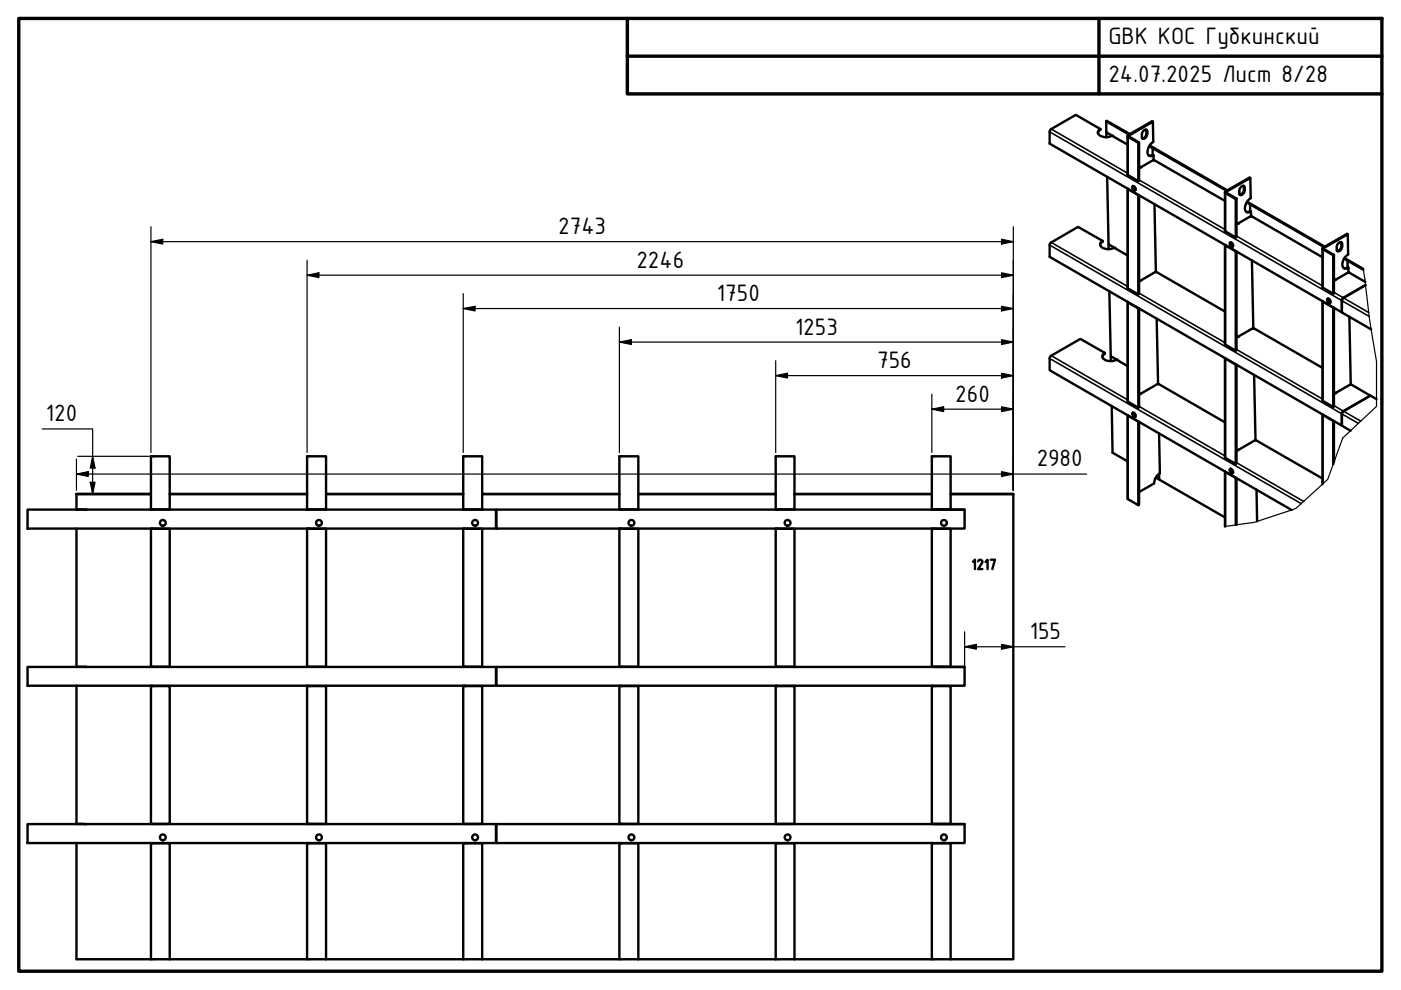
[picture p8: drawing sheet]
<svg xmlns="http://www.w3.org/2000/svg" width="297mm" height="210mm" viewBox="0 0 297 210" stroke-linecap="round" stroke-linejoin="round" font-family="sans-serif">
<defs><g id="words">
<g font-size="5.4">
<text x="235" y="9.4">GBK КОС Губкинский</text>
<text x="235" y="17.4">24.07.2025 Лист 8/28</text>
<text x="118.4" y="49.6">2743</text>
<text x="134.9" y="56.7">2246</text>
<text x="152" y="63.9">1750</text>
<text x="168.6" y="70.9">1253</text>
<text x="186" y="78">756</text>
<text x="9.7" y="89.3">120</text>
<text x="202.5" y="85.1">260</text>
<text x="219.8" y="98.9">2980</text>
<text x="218.4" y="135.5">155</text>
</g>
</g></defs>
<!-- layer: Visible (ISO) -->
<g fill="none" stroke="#000" stroke-width=".51">
<path d="M233.3 27.4a.81 .81 0 0 0-.5 .9 .81 .81 0 0 0 .8 .6l1.1 .2 1.1-.3M233.3 27.4l-5.2-3-5.5 3.2-.1 2.9 62 35.7M233.3 27.4l-.5 .8M234.5 25.7l4.9 2.8M234.6 28l-.1-2.3 .2-.1 4.9 2.8M234.6 28l1.2 .8M234.6 28v1.1M234.7 37.5l.3 15.3M235.8 28.8l3.3 1.9M239.1 28.8v8.3l2.2 1.3 .2-.1v-8.1l-2.2-1.4 5.1-3 .1 4.3a2.32 2.32 0 0 0-1 2.8 .78 .78 0 0 0 1.1 0M240.1 39.5a.52 .52 0 0 1 .6 .3 .52 .52 0 0 1-.1 .6l-.4-.3-.2-.3zM240.2 39.4l.2 .7 .3 .2"/>
<path d="M241.3 30.3v8.1M241.7 35.5l2.8-1.5h.2l15 8.6M241.9 35.4l-.4 .2M242.6 27.6a.36 .36 0 0 1 .4-.1 .36 .36 0 0 1 .2 .4v.5a.82 .82 0 0 1-1.1 .9v-1zM243 27.5l.1 .9-.2 .5-.4 .4-.3 .1M243.7 31l16.4 9.4M243.8 30.8l16.4 9.6M244.4 31.4v1.4l.2 .1M244.4 25.8l-.1-.1-5.2 3v.3l2.2 1.3 .2-.1M244.6 32.9l-.2-.1-.8 .2M244.6 32.9v1.1M263.2 39.6a.38 .38 0 0 1 .4-.2 .38 .38 0 0 1 .3 .4v.5a.83 .83 0 0 1-1.1 .9v-1z"/>
<path d="M263.7 39.4v.9l-.1 .4-.3 .4-.5 .2M265.1 37.7l-.2-.1-5.2 3.1 .1 .2 2.2 1.3 .2-.1M233.8 51.1a.87 .87 0 0 0-.5 1 .87 .87 0 0 0 .9 .6l.8 .1 1.3-.3M233.8 51.1l-5.2-3-5.9 3.5-.2 .2v2.7l62 35.7M233.8 51.1v.2l-.5 .6M235 51.8l1.3 .7M236.3 52.5l2.8 1.7M241.3 41.4v21M241.4 41.3l-2.3-1.3v21.1l2.2 1.3 .2-.1v-20.9M241.7 59.5l3.2-1.8h.3l14.5 8.4M241.8 59.5h.1M241.9 59.5l-.4 .1"/>
<path d="M244.8 43.3l.3 14.4M259.7 40.8v8.2l2.3 1.3 .2-.1v-8.1l-2.3-1.4 5.2-3 .1 4.3a2.32 2.32 0 0 0-1 2.8 .73 .73 0 0 0 1 0M260.7 51.5a.5 .5 0 0 1 .6 .2 .5 .5 0 0 1-.1 .6l-.3-.2zM260.9 51.4l.1 .6 .4 .3M262 42.2v8.1M262 53.3v21.1M262 53.3l-2.3-1.4v21.1l2.3 1.4 .2-.1v-20.9M262.4 47.4l2.7-1.5h.3l15 8.6M262.6 47.3l-.4 .3M264.3 42.9l16.4 9.5M264.4 42.8l16.5 9.5M265 43.3v1.5h.2"/>
<path d="M265.2 44.8l-1 .1M265.2 44.8l.1 1.1M265.4 55.2l.3 14.4M280.4 52.7v8.2l2.3 1.3h.1v-8.2l-2.2-1.3 5.2-3v4.2a2.29 2.29 0 0 0-1 2.8 .78 .78 0 0 0 1.1 .1M282.7 54.1v8.1M283 59.4l2.8-1.6h.2l3.5 2M283.1 59.3v.1M283.3 59.3l-.5 .2M283.8 51.5l.1-.1a.36 .36 0 0 1 .5-.1 .36 .36 0 0 1 .2 .4v.5a.83 .83 0 0 1-1.1 1l-.1-1zM284.3 51.3l.1 1-.2 .4-.4 .4-.3 .1M285 54.8l4.1 2.4M285.1 54.7l3.9 2.3"/>
<path d="M285.7 55.3v1.4l.2 .1M285.8 49.7l-.2-.1-5.2 3v.2l2.3 1.3 .1-.1M285.9 56.8h-1M285.9 56.8v1M234.2 74.8l-5.1-2.9-6.4 3.7-.2 .2v2.7l51.4 29.6M234.2 74.8a.84 .84 0 0 0-.5 .9 .84 .84 0 0 0 .8 .7l1.4 .2 .8-.3M234.2 74.8v.2l-.5 .7M235.2 61.8l.3 14.8M235.5 75.5l1.2 .8M236.7 76.3l2.4 1.3M239.1 64l2.3 1.3M239.1 64v21.1l2.2 1.4 .2-.2v-20.9"/>
<path d="M241.3 65.4v21.1M245.2 67.6l.3 13.8M262 77.3v21.1M262 77.3l-2.3-1.4v21.1l2.3 1.4 .2-.1v-20.9M262.4 71.4l3.2-1.8h.3l14.5 8.4M262.6 71.3l-.4 .3M265.9 79.5l.3 13.9M281.4 63.4a.52 .52 0 0 1 .6 .2 .52 .52 0 0 1-.1 .7l-.5-.5zM281.6 63.3l.1 .6 .4 .2M282.7 65.2v21.1M282.7 65.2l-2.3-1.3v21l2.3 1.4 .1-.1v-21M286.1 67.2l.3 14.3"/>
<path d="M289.5 60.5l-4.8 2.8-.2 .4v2.6l6.2 3.5M289.5 60.4l-4.9 3-.1 2.8M32 96.7h4v11.3h-4zM65.1 96.7h4v11.3h-4zM98.2 96.7h4v11.3h-4zM131.3 96.7h4v11.3h-4zM164.5 96.7h3.9v11.3h-3.9zM197.6 96.7h3.9v11.3h-3.9zM235.7 86.1l.2 9.9 3.2 1.8M240.2 87.5a.53 .53 0 0 1 .5 .3 .53 .53 0 0 1-.1 .6l-.5-.4-.1-.3zM240.2 87.5l.2 .6 .3 .2M241.3 89.4v17.7"/>
<path d="M241.4 89.4l-2.3-1.4v17.8l2.2 1.3 .2-.1v-17.6M241.7 83.5l3.7-2.1h.3l14 8.1M241.8 83.5h.1M241.9 83.5l-.4 .2M245.7 91.9l.2 8.4-.9 1-.3 1.2-3.2 1.8M260.8 99.4a.54 .54 0 0 1 .6 .3 .54 .54 0 0 1-.2 .6h-.2l-.2-.4-.1-.3zM260.9 99.4l.1 .6 .4 .3M262.4 95.4l3.7-2h.2l14.1 8M262.4 95.4v.1M262.6 95.3l-.4 .3M282.7 98.4v-9.1l-2.3-1.4v14.8M282.7 89.2v.1"/>
<path d="M282.8 89.3v8.7M283 83.4l3.3-1.9h.2l4 2.4-5.8 3.4-.2 .3v2.6M283.3 83.3l-.5 .2M290.5 83.9h.1M291.8 84.6l-1.2-.7-5.8 3.3-.3 .5v2.6l1.8 1M5.8 108h99.4v4.1h-99.4zM16.2 104.7v3.3M16.2 112.1v29.3M16.2 108h2M16.2 108h.1M32 104.7h-15.8h15.8M32 112.1v29.3"/>
<path d="M32 112.1h4v29.3h-4M32.3 108h.1M32.3 112.1h.1M36 104.7h29.1M65.1 112.1v29.3M65.1 112.1h4v29.3h-4M65.4 108h.1M65.4 112.1h.1M69.1 104.7h29.1M98.2 112.1v29.3M98.2 112.1h4v29.3h-4M98.5 108h.1"/>
<path d="M98.5 112.1h.1M102.2 104.7h29.1M105.2 108h99.3v4.1h-99.3zM131.3 112.1v29.3M131.3 112.1h4v29.3h-4M131.6 108h.1M131.6 112.1h.1M135.3 104.7h29.2M164.5 112.1v29.3M164.5 112.1h3.9v29.3h-3.9M164.7 108h.1M164.7 112.1h.1"/>
<path d="M168.4 104.7h29.2M197.6 112.1v29.3M197.6 112.1h3.9v29.3h-3.9M197.8 108h.1M197.8 112.1h.1M198.1 108h6.4M201.5 104.7h13.3zM206.3 119.1l.4-.4v2M207.4 119a.45 .45 0 0 1 .6-.3 .45 .45 0 0 1 .2 .7l-.8 1.3h.9M209 119.1l.4-.4v2M210.1 118.7h.8l-.5 2M214.8 104.7v98.7h-13.3"/>
<path d="M245.1 101.3l14.6 8.4M245.7 100.5l.1 1.2M262 111.3v-10l-2.3-1.3v11.6M262 101.3h.1M262.2 101.4v9.9M266.4 103.8l.1 6.7M5.8 141.4h99.4v4h-99.4zM16.2 145.4v29.3h2M16.2 141.4h2M32 145.4v29.3M32 145.5h4v29.2h-4M32 141.4h.1"/>
<path d="M32.3 141.4h.1M32.3 145.4v.1M65.1 145.4v29.3M65.1 145.5h4v29.2h-4M65.1 141.4h.1M65.4 141.4h.1M65.4 145.4v.1M98.2 145.4v29.3M98.2 145.5h4v29.2h-4M98.2 141.4h.1M98.5 141.4h.1M98.5 145.4v.1"/>
<path d="M105.2 141.4h99.3v4h-99.3zM131.3 145.4v29.3M131.3 145.5h4v29.2h-4M131.3 141.4h.1M131.6 141.4h.1M131.6 145.4v.1M164.5 145.4v29.3M164.5 145.5h3.9v29.2h-3.9M164.5 141.4h.1M164.7 141.4h.1M164.7 145.4v.1M197.6 145.4v29.3"/>
<path d="M197.6 145.5h3.9v29.2h-3.9M197.6 141.4h.1M197.8 141.4h.1M197.8 145.4v.1M198.1 141.4h6.4M5.8 174.7h99.4v4h-99.4zM16.2 178.7v24.7h185.3M32 178.7v24.7M32 178.8h4v24.6M32 174.7h.1M32.3 174.7h.1M32.3 178.7v.1"/>
<path d="M65.1 178.7v24.7M65.1 178.8h4v24.6M65.1 174.7h.1M65.4 174.7h.1M65.4 178.7v.1M98.2 178.7v24.7M98.2 178.8h4v24.6M98.2 174.7h.1M98.5 174.7h.1M98.5 178.7v.1M105.2 174.7h99.3v4h-99.3zM131.3 178.7v24.7"/>
<path d="M131.3 178.8h4v24.6M131.3 174.7h.1M131.6 174.7h.1M131.6 178.7v.1M164.5 178.7v24.7M164.5 178.8h3.9v24.6M164.5 174.7h.1M164.7 174.7h.1M164.7 178.7v.1M197.6 178.7v24.7M197.6 178.8h3.9v24.6M197.6 174.7h.1"/>
<path d="M197.8 174.7h.1M197.8 178.7v.1M198.1 174.7h6.4"/>
<circle cx="34.5" cy="110.9" r=".61"/>
<circle cx="67.6" cy="110.9" r=".61"/>
<circle cx="100.7" cy="110.9" r=".61"/>
<circle cx="133.9" cy="110.9" r=".61"/>
<circle cx="167" cy="110.9" r=".61"/>
<circle cx="200.1" cy="110.9" r=".61"/>
<circle cx="34.5" cy="177.5" r=".61"/>
<circle cx="67.6" cy="177.5" r=".61"/>
<circle cx="100.7" cy="177.5" r=".61"/>
<circle cx="133.9" cy="177.5" r=".61"/>
<circle cx="167" cy="177.5" r=".61"/>
<circle cx="200.1" cy="177.5" r=".61"/>
</g>
<g fill="#000">
<circle cx="235.8" cy="28.8" r=".25"/>
<circle cx="241.8" cy="35.5" r=".25"/>
<circle cx="236.3" cy="52.5" r=".25"/>
<circle cx="262.4" cy="47.4" r=".25"/>
<circle cx="236.7" cy="76.3" r=".25"/>
<circle cx="262.4" cy="71.4" r=".25"/>
<circle cx="283.1" cy="83.4" r=".25"/>
<circle cx="18.2" cy="108" r=".25"/>
<circle cx="18.2" cy="141.4" r=".25"/>
<circle cx="18.2" cy="174.7" r=".25"/>
</g>
<!-- layer: Break Line (ISO) -->
<path d="M289 57l.5 2.8 .9 7.9 1.4 8.9v9.6l-7.1 6.7-3.2 8.7-6.8 6.2-8.8 3-6.2 .8" fill="none" stroke="#000" stroke-width=".25"/>
<!-- layer: Visible Narrow (ISO) -->
<g fill="none" stroke="#000" stroke-width=".34">
<path d="M222.5 28l62 35.7M222.9 27.4l16.2 9.3M239.2 28.6l.2 .2-.2 .2v8.1M241.5 38.2l18.2 10.5M243.1 28.3l.1 .1M243.1 27.8l.1 .1M263.7 39.7l.2 .1M222.5 52l62 35.7M222.9 51.4l16.2 9.3M239.2 40.1v21.1M259.8 40.6l.2 .1-.2 .3v8.1M259.9 52l-.1 21.1"/>
<path d="M262.2 50.1l18.2 10.5M263.7 40.2l.2 .1M280.5 52.5l.2 .1-.2 .3v8.1M284.4 52.1l.2 .1M284.4 51.7h.2M222.5 76l53.4 30.8M222.9 75.4l16.2 9.4M239.2 64.1v21.1M241.5 62.2l18.2 10.5M259.9 76l-.1 21.1M262.2 74.1l18.2 10.5M280.5 63.9v21.1"/>
<path d="M282.8 62l2 1.2M284.5 63.8l5.8 3.3M284.9 63.2l5.3 3.1M239.2 88.1v17.7M241.5 86.2l18.2 10.5M262.2 98.1l14.2 8.2M280.5 87.9v14.6M282.8 86l2 1.2M284.5 87.8l3.5 2M284.9 87.2l3.6 2.1M259.9 100l-.1 11.6"/>
</g>
<!-- layer: Border (ISO) -->
<path d="M4 3.9h289v202h-289zM133 3.9v16h160M133 11.9h160M233 3.9v16" fill="none" stroke="#000" stroke-width=".72"/>
<!-- layer: Dimension (ISO) -->
<g fill="none" stroke="#000" stroke-width=".25">
<path d="M32 51.2l2.5-.5v1zM32 51.2h182.8M32 48.1v47.8M65.1 58.3l2.5-.5v1.1zM65.1 58.3h149.7M65.1 55.2v40.7M212.3 57.8l2.5 .5-2.5 .6zM212.3 50.7l2.5 .5-2.5 .5zM214.8 48.1v55.8M98.2 65.4l2.5-.4v.9zM98.2 65.4h116.6M98.2 62.2v33.7"/>
<path d="M131.3 72.5l2.6-.5v1zM131.3 72.5h83.5M131.3 69.4v26.5M164.5 79.6l2.5-.5v1.1zM164.5 79.6h50.3M164.5 76.5v19.4M212.3 79.1l2.5 .5-2.5 .6zM212.3 72l2.5 .5-2.5 .5zM212.3 65l2.5 .4-2.5 .5zM8.9 90.9h10.7v13.8M16.2 97.3v6.6M16.5 96.7h15.2"/>
<path d="M19.6 96.7l.6 2.5h-1.1zM197.6 86.8l2.5-.6v1.1zM197.6 86.8h17.2M197.6 83.6v12.3M212.3 86.2l2.5 .6-2.5 .5zM16.2 100.5l2.5-.5v1zM16.2 100.5h214.2M19.1 102.2h1.1l-.6 2.5zM212.3 100l2.5 .5-2.5 .5zM204.5 137.1l2.5-.5v1zM204.5 137.1h21.3M204.5 134v7.1"/>
<path d="M212.3 136.6l2.5 .5-2.5 .5z"/>
</g>
<g fill="#000">
<path d="M32 51.2l2.5-.5v1zM65.1 58.3l2.5-.5v1.1zM212.3 57.8l2.5 .5-2.5 .6zM212.3 50.7l2.5 .5-2.5 .5zM98.2 65.4l2.5-.4v.9zM131.3 72.5l2.6-.5v1zM164.5 79.6l2.5-.5v1.1zM212.3 72l2.5 .5-2.5 .5zM212.3 65l2.5 .4-2.5 .5zM19.6 96.7l.6 2.5h-1.1zM197.6 86.8l2.5-.6v1.1zM212.3 86.2l2.5 .6-2.5 .5z"/>
<path d="M212.3 79.1l2.5 .5-2.5 .6zM16.2 100.5l2.5-.5v1zM19.1 102.2h1.1l-.6 2.5zM212.3 100l2.5 .5-2.5 .5zM204.5 137.1l2.5-.5v1zM212.3 136.6l2.5 .5-2.5 .5z"/>
</g>
<use href="#words"/>
</svg>
